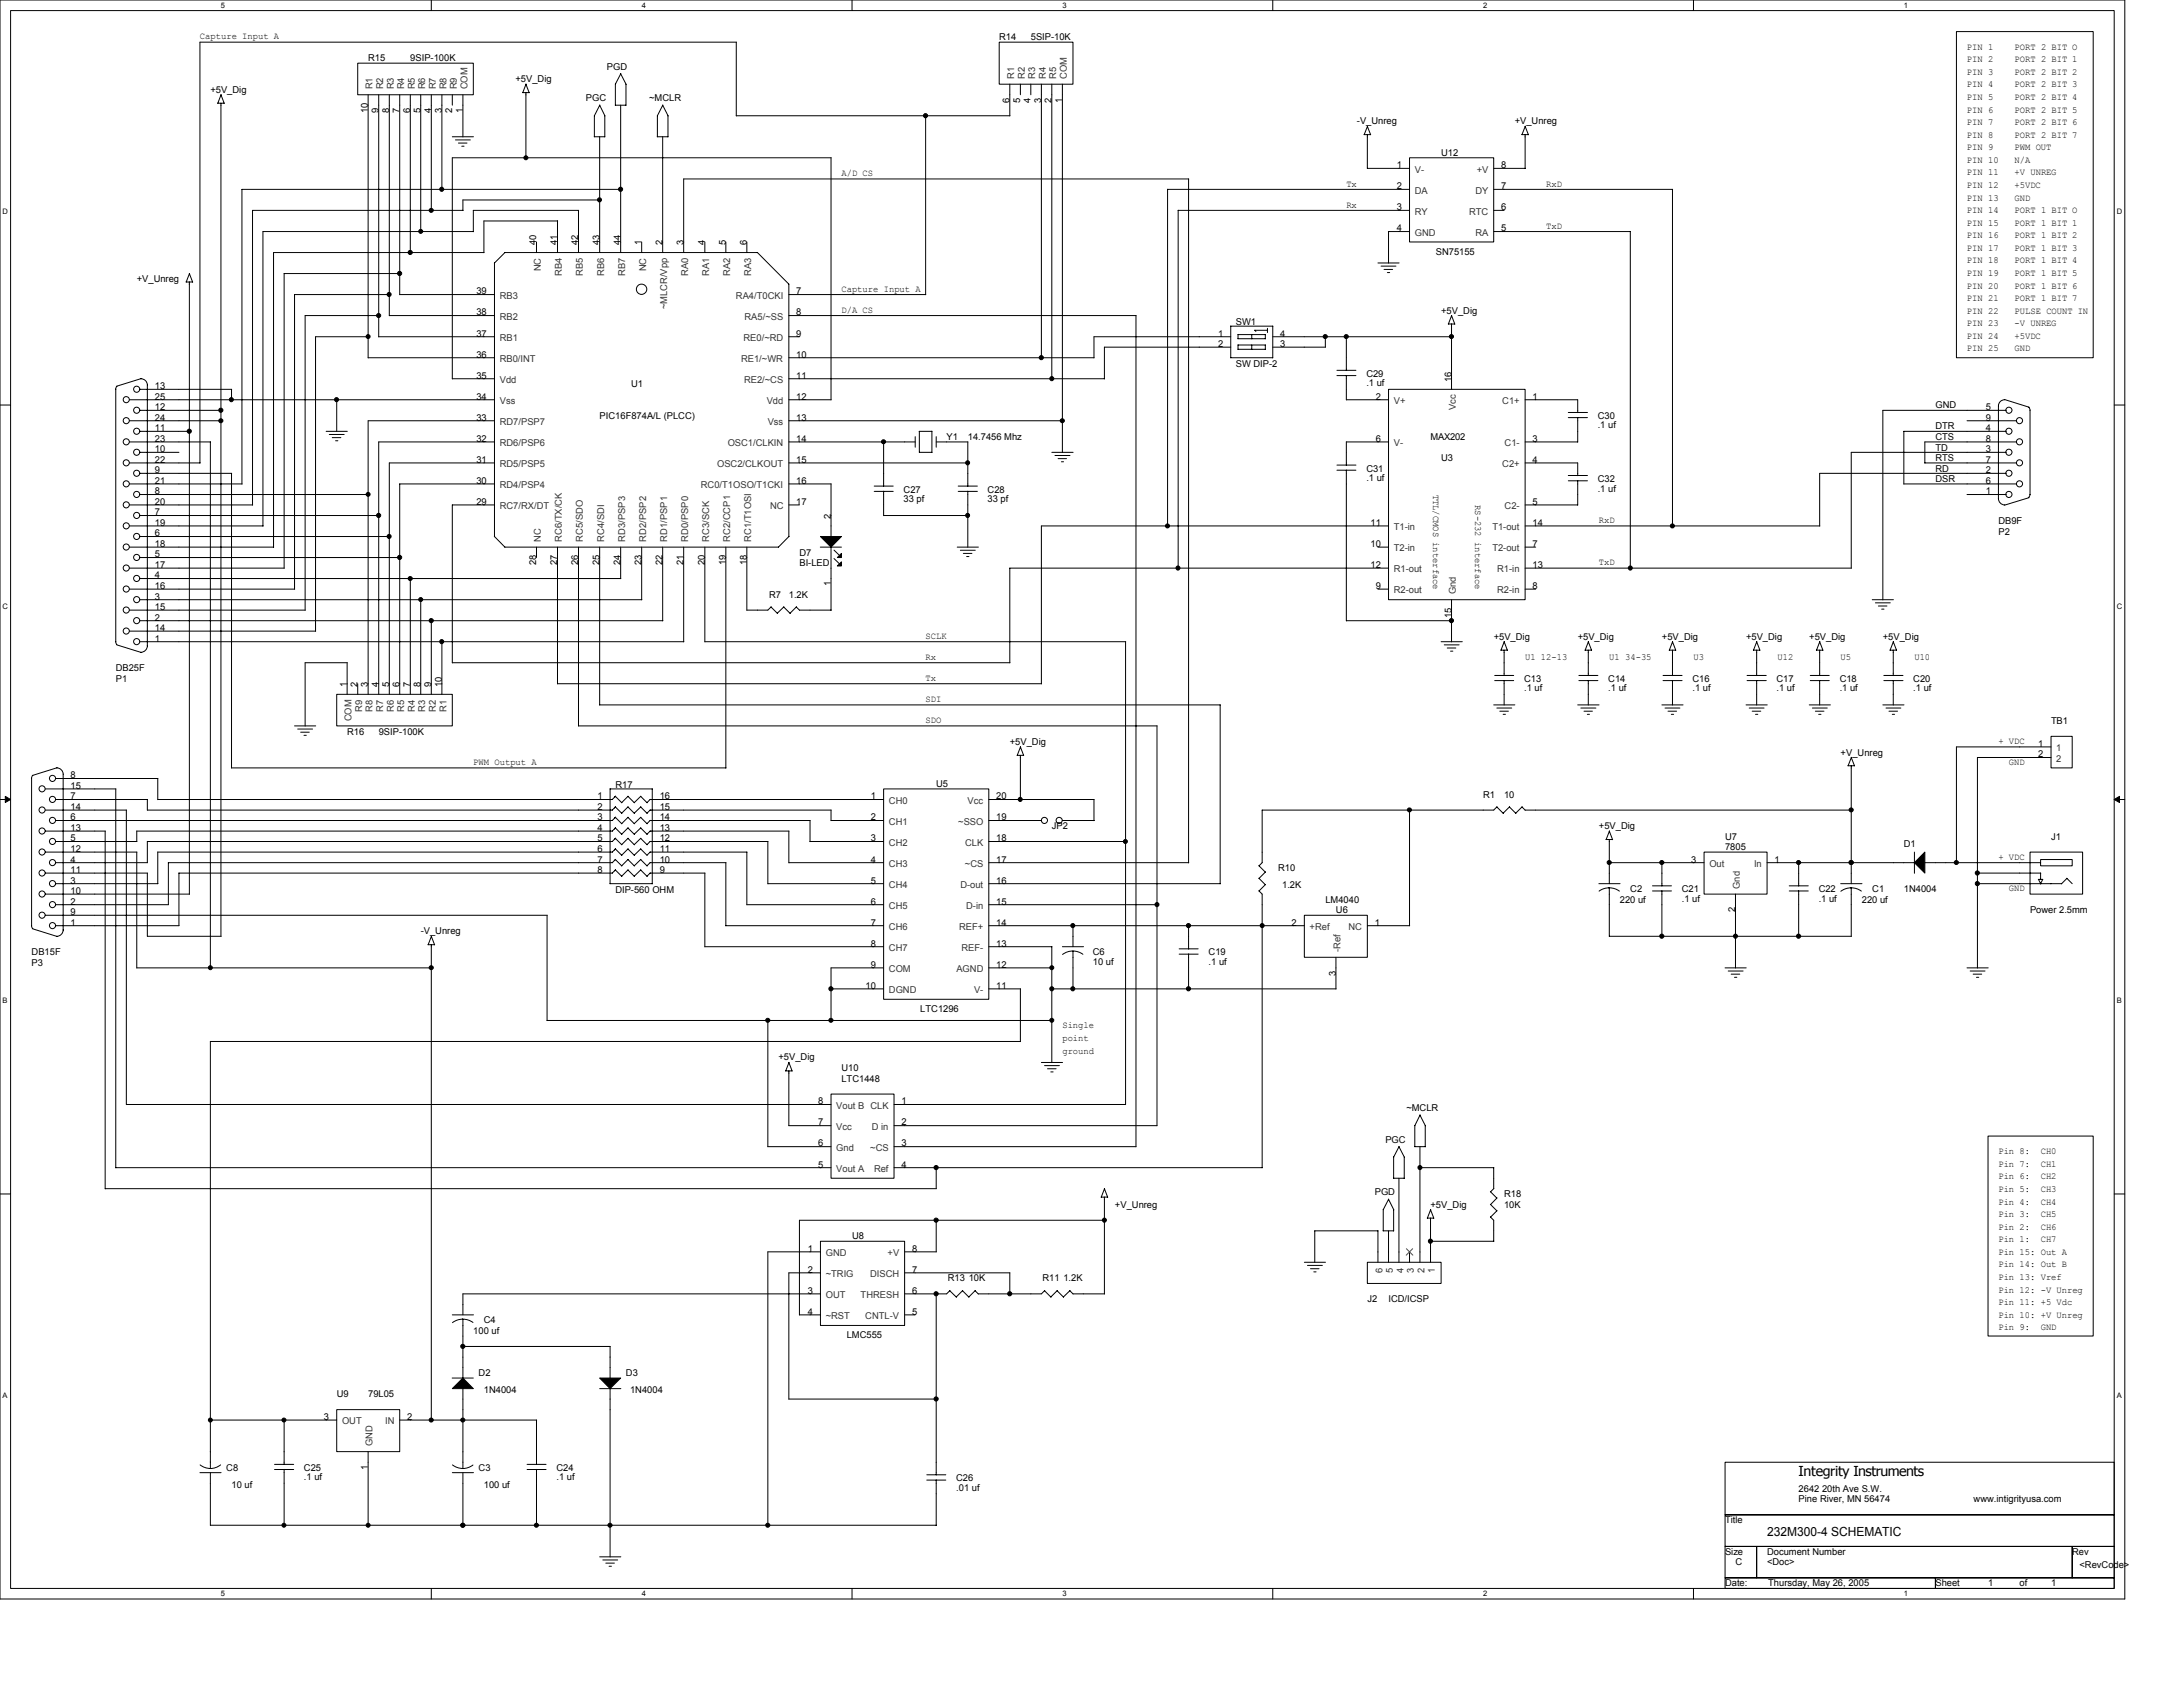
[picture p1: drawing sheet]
<svg xmlns="http://www.w3.org/2000/svg" width="279mm" height="216mm" viewBox="0 0 279 216" stroke-linecap="round" stroke-linejoin="round" font-family="sans-serif">
<defs><g id="words">
<text font-size="1.8" x="230.2" y="188.9">Integrity Instruments</text>
<text font-size="1.6" x="226.2" y="196.6">232M300-4 SCHEMATIC</text>
<g font-size="1.2">
<text x="25.6" y="5">Capture Input A</text>
<text x="127.9" y="5.1">R14</text>
<text x="131.9" y="5.1">5SIP-10K</text>
<text x="26.9" y="11.9">+5V_Dig</text>
<text x="47.1" y="7.8">R15</text>
<text x="52.5" y="7.8">9SIP-100K</text>
<text x="66" y="10.5">+5V_Dig</text>
<text x="77.7" y="8.9">PGD</text>
<text x="251.8" y="6.4">PIN 1</text>
<text x="251.8" y="8">PIN 2</text>
<text x="251.8" y="9.6">PIN 3</text>
<text x="251.8" y="11.2">PIN 4</text>
<text x="257.8" y="6.4">PORT 2 BIT O</text>
<text x="257.8" y="8">PORT 2 BIT 1</text>
<text x="257.8" y="9.6">PORT 2 BIT 2</text>
<text x="257.8" y="11.2">PORT 2 BIT 3</text>
<text x="47.1" y="14.5" transform="rotate(-90 47.1 14.5)">10</text>
<text x="48.5" y="14.5" transform="rotate(-90 48.5 14.5)">9</text>
<text x="49.8" y="14.5" transform="rotate(-90 49.8 14.5)">8</text>
<text x="51.1" y="14.5" transform="rotate(-90 51.1 14.5)">7</text>
<text x="52.5" y="14.5" transform="rotate(-90 52.5 14.5)">6</text>
<text x="53.8" y="14.5" transform="rotate(-90 53.8 14.5)">5</text>
<text x="55.2" y="14.5" transform="rotate(-90 55.2 14.5)">4</text>
<text x="56.5" y="14.5" transform="rotate(-90 56.5 14.5)">3</text>
<text x="57.9" y="14.5" transform="rotate(-90 57.9 14.5)">2</text>
<text x="59.2" y="14.5" transform="rotate(-90 59.2 14.5)">1</text>
<text x="75" y="13">PGC</text>
<text x="83.1" y="13">~MCLR</text>
<text x="129.2" y="13.1" transform="rotate(-90 129.2 13.1)">6</text>
<text x="130.6" y="13.1" transform="rotate(-90 130.6 13.1)">5</text>
<text x="131.9" y="13.1" transform="rotate(-90 131.9 13.1)">4</text>
<text x="133.3" y="13.1" transform="rotate(-90 133.3 13.1)">3</text>
<text x="134.6" y="13.1" transform="rotate(-90 134.6 13.1)">2</text>
<text x="136" y="13.1" transform="rotate(-90 136 13.1)">1</text>
<text x="173.7" y="15.9">-V_Unreg</text>
<text x="193.9" y="15.9">+V_Unreg</text>
<text x="251.8" y="12.8">PIN 5</text>
<text x="251.8" y="14.4">PIN 6</text>
<text x="251.8" y="16">PIN 7</text>
<text x="251.8" y="17.6">PIN 8</text>
<text x="257.8" y="12.8">PORT 2 BIT 4</text>
<text x="257.8" y="14.4">PORT 2 BIT 5</text>
<text x="257.8" y="16">PORT 2 BIT 6</text>
<text x="257.8" y="17.6">PORT 2 BIT 7</text>
<text x="107.7" y="22.5">A/D CS</text>
<text x="172.3" y="23.9">Tx</text>
<text x="178.8" y="21.5">1</text>
<text x="184.4" y="20">U12</text>
<text x="192.1" y="21.5">8</text>
<text x="197.9" y="23.9">RxD</text>
<text x="251.8" y="19.2">PIN 9</text>
<text x="251.8" y="20.8">PIN 10</text>
<text x="251.8" y="22.5">PIN 11</text>
<text x="257.8" y="19.2">PWM OUT</text>
<text x="257.8" y="20.8">N/A</text>
<text x="257.8" y="22.5">+V UNREG</text>
<text x="172.3" y="26.6">Rx</text>
<text x="178.8" y="24.2">2</text>
<text x="178.8" y="26.9">3</text>
<text x="178.8" y="29.6">4</text>
<text x="192.1" y="29.6">5</text>
<text x="192.1" y="26.9">6</text>
<text x="192.1" y="24.2">7</text>
<text x="197.9" y="29.3">TxD</text>
<text x="251.8" y="24.1">PIN 12</text>
<text x="251.8" y="25.7">PIN 13</text>
<text x="251.8" y="27.3">PIN 14</text>
<text x="251.8" y="28.9">PIN 15</text>
<text x="257.8" y="24.1">+5VDC</text>
<text x="257.8" y="25.7">GND</text>
<text x="257.8" y="27.3">PORT 1 BIT O</text>
<text x="257.8" y="28.9">PORT 1 BIT 1</text>
<text x="68.6" y="31.4" transform="rotate(-90 68.6 31.4)">40</text>
<text x="71.3" y="31.4" transform="rotate(-90 71.3 31.4)">41</text>
<text x="74" y="31.4" transform="rotate(-90 74 31.4)">42</text>
<text x="76.7" y="31.4" transform="rotate(-90 76.7 31.4)">43</text>
<text x="79.4" y="31.4" transform="rotate(-90 79.4 31.4)">44</text>
<text x="82.1" y="31.4" transform="rotate(-90 82.1 31.4)">1</text>
<text x="84.8" y="31.4" transform="rotate(-90 84.8 31.4)">2</text>
<text x="87.5" y="31.4" transform="rotate(-90 87.5 31.4)">3</text>
<text x="90.2" y="31.4" transform="rotate(-90 90.2 31.4)">4</text>
<text x="92.9" y="31.4" transform="rotate(-90 92.9 31.4)">5</text>
<text x="95.6" y="31.4" transform="rotate(-90 95.6 31.4)">6</text>
<text x="183.8" y="32.6">SN75155</text>
<text x="251.8" y="30.5">PIN 16</text>
<text x="251.8" y="32.1">PIN 17</text>
<text x="251.8" y="33.7">PIN 18</text>
<text x="251.8" y="35.3">PIN 19</text>
<text x="257.8" y="30.5">PORT 1 BIT 2</text>
<text x="257.8" y="32.1">PORT 1 BIT 3</text>
<text x="257.8" y="33.7">PORT 1 BIT 4</text>
<text x="257.8" y="35.3">PORT 1 BIT 5</text>
<text x="17.5" y="36.1">+V_Unreg</text>
<text x="61" y="40.4">38</text>
<text x="61" y="37.7">39</text>
<text x="101.9" y="37.7">7</text>
<text x="101.9" y="40.4">8</text>
<text x="107.7" y="37.3">Capture Input A</text>
<text x="107.7" y="40">D/A CS</text>
<text x="158.2" y="41.6">SW1</text>
<text x="184.4" y="40.2">+5V_Dig</text>
<text x="251.8" y="36.9">PIN 20</text>
<text x="251.8" y="38.5">PIN 21</text>
<text x="251.8" y="40.2">PIN 22</text>
<text x="251.8" y="41.8">PIN 23</text>
<text x="257.8" y="36.9">PORT 1 BIT 6</text>
<text x="257.8" y="38.5">PORT 1 BIT 7</text>
<text x="257.8" y="40.2">PULSE COUNT IN</text>
<text x="257.8" y="41.8">-V UNREG</text>
<text x="61" y="45.8">36</text>
<text x="61" y="43.1">37</text>
<text x="101.9" y="43.1">9</text>
<text x="101.9" y="45.8">10</text>
<text x="155.9" y="43.1">1</text>
<text x="155.9" y="44.4">2</text>
<text x="158.2" y="47">SW DIP-2</text>
<text x="163.9" y="43.1">4</text>
<text x="163.9" y="44.4">3</text>
<text x="251.8" y="43.4">PIN 24</text>
<text x="251.8" y="45">PIN 25</text>
<text x="257.8" y="43.4">+5VDC</text>
<text x="257.8" y="45">GND</text>
<text x="19.8" y="49.8">13</text>
<text x="19.8" y="51.1">25</text>
<text x="19.8" y="52.5">12</text>
<text x="19.8" y="53.8">24</text>
<text x="61" y="53.8">33</text>
<text x="61" y="51.1">34</text>
<text x="61" y="48.5">35</text>
<text x="76.8" y="53.6">PIC16F874A/L (PLCC)</text>
<text x="80.8" y="49.6">U1</text>
<text x="101.9" y="48.5">11</text>
<text x="101.9" y="51.1">12</text>
<text x="101.9" y="53.8">13</text>
<text x="174.9" y="48.2">C29</text>
<text x="174.9" y="49.4">.1 uf</text>
<text x="176.1" y="51.1">2</text>
<text x="185.8" y="48.9" transform="rotate(-90 185.8 48.9)">16</text>
<text x="196.2" y="51.1">1</text>
<text x="204.5" y="53.6">C30</text>
<text x="247.7" y="52.3">GND</text>
<text x="254.1" y="52.5">5</text>
<text x="254.1" y="53.8">9</text>
<text x="19.8" y="55.2">11</text>
<text x="19.8" y="56.5">23</text>
<text x="19.8" y="57.9">10</text>
<text x="19.8" y="59.2">22</text>
<text x="61" y="59.2">31</text>
<text x="61" y="56.5">32</text>
<text x="101.9" y="56.5">14</text>
<text x="101.9" y="59.2">15</text>
<text x="121.2" y="56.3">Y1</text>
<text x="123.9" y="56.3">14.7456 Mhz</text>
<text x="176.1" y="56.5">6</text>
<text x="183.1" y="56.3">MAX202</text>
<text x="184.4" y="59">U3</text>
<text x="196.2" y="56.5">3</text>
<text x="196.2" y="59.2">4</text>
<text x="204.5" y="54.8">.1 uf</text>
<text x="247.7" y="54.9">DTR</text>
<text x="247.7" y="56.3">CTS</text>
<text x="247.7" y="57.7">TD</text>
<text x="247.7" y="59">RTS</text>
<text x="254.1" y="55.2">4</text>
<text x="254.1" y="56.5">8</text>
<text x="254.1" y="57.9">3</text>
<text x="254.1" y="59.2">7</text>
<text x="19.8" y="60.6">9</text>
<text x="19.8" y="61.9">21</text>
<text x="19.8" y="63.3">8</text>
<text x="19.8" y="64.6">20</text>
<text x="19.8" y="66">7</text>
<text x="61" y="64.6">29</text>
<text x="61" y="61.9">30</text>
<text x="101.9" y="61.9">16</text>
<text x="101.9" y="64.6">17</text>
<text x="115.7" y="63">C27</text>
<text x="115.7" y="64.2">33 pf</text>
<text x="126.4" y="63">C28</text>
<text x="126.4" y="64.2">33 pf</text>
<text x="174.9" y="60.3">C31</text>
<text x="174.9" y="61.6">.1 uf</text>
<text x="183.4" y="63.3" transform="rotate(90 183.4 63.3)">TTL/CMOS interface</text>
<text x="188.8" y="64.6" transform="rotate(90 188.8 64.6)">RS-232 interface</text>
<text x="196.2" y="64.6">5</text>
<text x="204.5" y="61.7">C32</text>
<text x="204.5" y="62.9">.1 uf</text>
<text x="247.7" y="60.3">RD</text>
<text x="247.7" y="61.7">DSR</text>
<text x="254.1" y="60.6">2</text>
<text x="254.1" y="61.9">6</text>
<text x="254.1" y="63.3">1</text>
<text x="19.8" y="67.3">19</text>
<text x="19.8" y="68.6">6</text>
<text x="19.8" y="70">18</text>
<text x="19.8" y="71.3">5</text>
<text x="102.3" y="71.1">D7</text>
<text x="106.3" y="66.4" transform="rotate(-90 106.3 66.4)">2</text>
<text x="175.4" y="67.3">11</text>
<text x="175.4" y="70">10</text>
<text x="196.2" y="67.3">14</text>
<text x="196.2" y="70">7</text>
<text x="204.6" y="67">RxD</text>
<text x="255.8" y="68.4">P2</text>
<text x="255.8" y="67.1">DB9F</text>
<text x="19.8" y="72.7">17</text>
<text x="19.8" y="74">4</text>
<text x="19.8" y="75.4">16</text>
<text x="19.8" y="76.7">3</text>
<text x="68.6" y="72.4" transform="rotate(-90 68.6 72.4)">28</text>
<text x="71.3" y="72.4" transform="rotate(-90 71.3 72.4)">27</text>
<text x="74" y="72.4" transform="rotate(-90 74 72.4)">26</text>
<text x="76.7" y="72.4" transform="rotate(-90 76.7 72.4)">25</text>
<text x="79.4" y="72.4" transform="rotate(-90 79.4 72.4)">24</text>
<text x="82.1" y="72.4" transform="rotate(-90 82.1 72.4)">23</text>
<text x="84.8" y="72.4" transform="rotate(-90 84.8 72.4)">22</text>
<text x="87.5" y="72.4" transform="rotate(-90 87.5 72.4)">21</text>
<text x="90.2" y="72.4" transform="rotate(-90 90.2 72.4)">20</text>
<text x="92.9" y="72.4" transform="rotate(-90 92.9 72.4)">19</text>
<text x="95.6" y="72.4" transform="rotate(-90 95.6 72.4)">18</text>
<text x="98.4" y="76.5">R7</text>
<text x="101" y="76.5">1.2K</text>
<text x="102.3" y="72.5">BI-LED</text>
<text x="106.3" y="75.1" transform="rotate(-90 106.3 75.1)">1</text>
<text x="175.4" y="72.7">12</text>
<text x="176.1" y="75.4">9</text>
<text x="196.2" y="72.7">13</text>
<text x="196.2" y="75.4">8</text>
<text x="204.6" y="72.3">TxD</text>
<text x="19.8" y="78.1">15</text>
<text x="19.8" y="79.4">2</text>
<text x="19.8" y="80.8">14</text>
<text x="19.8" y="82.1">1</text>
<text x="118.5" y="81.7">SCLK</text>
<text x="185.8" y="79.1" transform="rotate(-90 185.8 79.1)">15</text>
<text x="191.2" y="81.9">+5V_Dig</text>
<text x="201.9" y="81.9">+5V_Dig</text>
<text x="212.7" y="81.9">+5V_Dig</text>
<text x="223.5" y="81.9">+5V_Dig</text>
<text x="231.6" y="81.9">+5V_Dig</text>
<text x="241" y="81.9">+5V_Dig</text>
<text x="14.8" y="87.3">P1</text>
<text x="14.8" y="85.9">DB25F</text>
<text x="44.4" y="87.9" transform="rotate(-90 44.4 87.9)">1</text>
<text x="45.8" y="87.9" transform="rotate(-90 45.8 87.9)">2</text>
<text x="47.1" y="87.9" transform="rotate(-90 47.1 87.9)">3</text>
<text x="48.5" y="87.9" transform="rotate(-90 48.5 87.9)">4</text>
<text x="49.8" y="87.9" transform="rotate(-90 49.8 87.9)">5</text>
<text x="51.1" y="87.9" transform="rotate(-90 51.1 87.9)">6</text>
<text x="52.5" y="87.9" transform="rotate(-90 52.5 87.9)">7</text>
<text x="53.8" y="87.9" transform="rotate(-90 53.8 87.9)">8</text>
<text x="55.2" y="87.9" transform="rotate(-90 55.2 87.9)">9</text>
<text x="56.5" y="87.9" transform="rotate(-90 56.5 87.9)">10</text>
<text x="118.5" y="89.8">SDI</text>
<text x="118.5" y="87.1">Tx</text>
<text x="118.5" y="84.5">Rx</text>
<text x="195.1" y="87.3">C13</text>
<text x="195.1" y="88.5">.1 uf</text>
<text x="195.2" y="84.5">U1 12-13</text>
<text x="205.8" y="87.3">C14</text>
<text x="205.8" y="88.5">.1 uf</text>
<text x="206" y="84.5">U1 34-35</text>
<text x="216.6" y="87.3">C16</text>
<text x="216.6" y="88.5">.1 uf</text>
<text x="216.7" y="84.5">U3</text>
<text x="227.4" y="87.3">C17</text>
<text x="227.4" y="88.5">.1 uf</text>
<text x="227.5" y="84.5">U12</text>
<text x="235.5" y="87.3">C18</text>
<text x="235.5" y="88.5">.1 uf</text>
<text x="235.6" y="84.5">U5</text>
<text x="244.9" y="87.3">C20</text>
<text x="244.9" y="88.5">.1 uf</text>
<text x="245" y="84.5">U10</text>
<text x="44.4" y="94">R16</text>
<text x="48.5" y="94">9SIP-100K</text>
<text x="118.5" y="92.5">SDO</text>
<text x="129.2" y="95.3">+5V_Dig</text>
<text x="255.8" y="95.2">+ VDC</text>
<text x="260.9" y="95.6">1</text>
<text x="262.5" y="92.6">TB1</text>
<text x="9" y="99.6">8</text>
<text x="9" y="100.9">15</text>
<text x="60.6" y="97.9">PWM Output A</text>
<text x="78.8" y="100.9">R17</text>
<text x="119.8" y="100.7">U5</text>
<text x="235.6" y="96.7">+V_Unreg</text>
<text x="257.1" y="97.9">GND</text>
<text x="260.9" y="96.9">2</text>
<text x="9" y="102.3">7</text>
<text x="9" y="103.7">14</text>
<text x="9" y="105">6</text>
<text x="9" y="106.3">13</text>
<text x="9" y="107.7">5</text>
<text x="76.5" y="102.3">1</text>
<text x="76.5" y="103.7">2</text>
<text x="76.5" y="105">3</text>
<text x="76.5" y="106.3">4</text>
<text x="76.5" y="107.7">5</text>
<text x="84.4" y="102.3">16</text>
<text x="84.4" y="103.7">15</text>
<text x="84.4" y="105">14</text>
<text x="84.4" y="106.3">13</text>
<text x="84.4" y="107.7">12</text>
<text x="111.5" y="102.3">1</text>
<text x="111.5" y="105">2</text>
<text x="111.5" y="107.7">3</text>
<text x="127.5" y="107.7">18</text>
<text x="127.5" y="105">19</text>
<text x="127.5" y="102.3">20</text>
<text x="134.6" y="106.1">JP2</text>
<text x="189.8" y="102.1">R1</text>
<text x="192.5" y="102.1">10</text>
<text x="204.6" y="106.1">+5V_Dig</text>
<text x="220.8" y="107.5">U7</text>
<text x="262.5" y="107.5">J1</text>
<text x="9" y="109">12</text>
<text x="9" y="110.4">4</text>
<text x="9" y="111.7">11</text>
<text x="9" y="113.1">3</text>
<text x="76.5" y="109">6</text>
<text x="76.5" y="110.4">7</text>
<text x="76.5" y="111.7">8</text>
<text x="84.4" y="109">11</text>
<text x="84.4" y="110.4">10</text>
<text x="84.4" y="111.7">9</text>
<text x="111.5" y="110.4">4</text>
<text x="111.5" y="113.1">5</text>
<text x="127.5" y="113.1">16</text>
<text x="127.5" y="110.4">17</text>
<text x="163.6" y="111.5">R10</text>
<text x="164.1" y="113.6">1.2K</text>
<text x="216.5" y="110.4">3</text>
<text x="220.8" y="108.8">7805</text>
<text x="227.1" y="110.4">1</text>
<text x="243.7" y="108.4">D1</text>
<text x="255.8" y="110">+ VDC</text>
<text x="9" y="114.4">10</text>
<text x="9" y="115.8">2</text>
<text x="9" y="117.1">9</text>
<text x="9" y="118.4">1</text>
<text x="53.8" y="119.6">-V_Unreg</text>
<text x="78.8" y="114.3">DIP-560 OHM</text>
<text x="111.5" y="115.8">6</text>
<text x="111.5" y="118.4">7</text>
<text x="127.5" y="115.8">15</text>
<text x="127.5" y="118.4">14</text>
<text x="165.3" y="118.4">2</text>
<text x="169.6" y="115.5">LM4040</text>
<text x="171" y="116.9">U6</text>
<text x="176" y="118.4">1</text>
<text x="207.3" y="115.5">220 uf</text>
<text x="208.7" y="114.2">C2</text>
<text x="215.3" y="114.2">C21</text>
<text x="215.3" y="115.4">.1 uf</text>
<text x="222.1" y="116.8" transform="rotate(-90 222.1 116.8)">2</text>
<text x="232.8" y="114.2">C22</text>
<text x="232.8" y="115.4">.1 uf</text>
<text x="238.3" y="115.5">220 uf</text>
<text x="239.6" y="114.2">C1</text>
<text x="243.7" y="114.2">1N4004</text>
<text x="257.1" y="114.1">GND</text>
<text x="259.8" y="116.9">Power 2.5mm</text>
<text x="4" y="123.6">P3</text>
<text x="4" y="122.3">DB15F</text>
<text x="111.5" y="121.1">8</text>
<text x="111.5" y="123.8">9</text>
<text x="127.5" y="123.8">12</text>
<text x="127.5" y="121.1">13</text>
<text x="139.9" y="122.3">C6</text>
<text x="139.9" y="123.5">10 uf</text>
<text x="154.7" y="122.3">C19</text>
<text x="154.7" y="123.5">.1 uf</text>
<text x="171" y="124.9" transform="rotate(-90 171 124.9)">3</text>
<text x="110.8" y="126.5">10</text>
<text x="117.8" y="129.5">LTC1296</text>
<text x="127.5" y="126.5">11</text>
<text x="136" y="131.6">Single</text>
<text x="99.6" y="135.7">+5V_Dig</text>
<text x="107.7" y="137.1">U10</text>
<text x="136" y="133.2">point</text>
<text x="136" y="134.8">ground</text>
<text x="104.7" y="141.3">8</text>
<text x="107.7" y="138.4">LTC1448</text>
<text x="115.4" y="141.3">1</text>
<text x="180" y="142.2">~MCLR</text>
<text x="104.7" y="144">7</text>
<text x="104.7" y="146.7">6</text>
<text x="104.7" y="149.4">5</text>
<text x="115.4" y="144">2</text>
<text x="115.4" y="146.7">3</text>
<text x="115.4" y="149.4">4</text>
<text x="177.3" y="146.2">PGC</text>
<text x="255.8" y="147.7">Pin 8:</text>
<text x="255.8" y="149.3">Pin 7:</text>
<text x="261.2" y="147.7">CH0</text>
<text x="261.2" y="149.3">CH1</text>
<text x="142.7" y="154.6">+V_Unreg</text>
<text x="176" y="153">PGD</text>
<text x="183.1" y="154.6">+5V_Dig</text>
<text x="192.5" y="153.2">R18</text>
<text x="192.5" y="154.6">10K</text>
<text x="255.8" y="150.9">Pin 6:</text>
<text x="255.8" y="152.5">Pin 5:</text>
<text x="255.8" y="154.2">Pin 4:</text>
<text x="255.8" y="155.8">Pin 3:</text>
<text x="261.2" y="150.9">CH2</text>
<text x="261.2" y="152.5">CH3</text>
<text x="261.2" y="154.2">CH4</text>
<text x="261.2" y="155.8">CH5</text>
<text x="103.4" y="160.2">1</text>
<text x="109.1" y="158.6">U8</text>
<text x="116.7" y="160.2">8</text>
<text x="255.8" y="157.4">Pin 2:</text>
<text x="255.8" y="159">Pin 1:</text>
<text x="255.8" y="160.6">Pin 15: Out A</text>
<text x="261.2" y="157.4">CH6</text>
<text x="261.2" y="159">CH7</text>
<text x="103.4" y="162.9">2</text>
<text x="103.4" y="165.6">3</text>
<text x="116.7" y="165.6">6</text>
<text x="116.7" y="162.9">7</text>
<text x="121.3" y="164">R13 10K</text>
<text x="133.4" y="164">R11 1.2K</text>
<text x="175" y="166.7">J2</text>
<text x="177.7" y="166.7">ICD/ICSP</text>
<text x="255.8" y="162.2">Pin 14: Out B</text>
<text x="255.8" y="163.8">Pin 13: Vref</text>
<text x="255.8" y="165.4">Pin 12: -V Unreg</text>
<text x="255.8" y="167">Pin 11: +5 Vdc</text>
<text x="60.6" y="170.7">100 uf</text>
<text x="61.9" y="169.4">C4</text>
<text x="103.4" y="168.3">4</text>
<text x="108.4" y="171.3">LMC555</text>
<text x="116.7" y="168.3">5</text>
<text x="255.8" y="168.6">Pin 10: +V Unreg</text>
<text x="255.8" y="170.2">Pin 9:</text>
<text x="261.2" y="170.2">GND</text>
<text x="43.1" y="178.8">U9</text>
<text x="47.1" y="178.8">79L05</text>
<text x="61.3" y="176.1">D2</text>
<text x="61.9" y="178.3">1N4004</text>
<text x="80.1" y="176.1">D3</text>
<text x="80.6" y="178.3">1N4004</text>
<text x="41.5" y="181.7">3</text>
<text x="52.1" y="181.7">2</text>
<text x="29" y="188.2">C8</text>
<text x="29.6" y="190.4">10 uf</text>
<text x="38.9" y="188.2">C25</text>
<text x="38.9" y="189.4">.1 uf</text>
<text x="47.1" y="188.1" transform="rotate(-90 47.1 188.1)">1</text>
<text x="61.3" y="188.2">C3</text>
<text x="61.9" y="190.4">100 uf</text>
<text x="71.2" y="188.2">C24</text>
<text x="71.2" y="189.4">.1 uf</text>
<text x="122.4" y="189.6">C26</text>
<text x="122.4" y="190.8">.01 uf</text>
<text x="230.2" y="190.9">2642 20th Ave S.W.</text>
<text x="220.8" y="195">Title</text>
<text x="230.2" y="192.3">Pine River, MN 56474</text>
<text x="252.6" y="192.3">www.intigrityusa.com</text>
<text x="220.8" y="199">Size</text>
<text x="220.8" y="203">Date:</text>
<text x="222.1" y="200.3">C</text>
<text x="226.2" y="199">Document Number</text>
<text x="226.2" y="200.3">&lt;Doc&gt;</text>
<text x="226.3" y="203">Thursday, May 26, 2005</text>
<text x="247.7" y="203">Sheet</text>
<text x="254.4" y="203">1</text>
<text x="258.5" y="203">of</text>
<text x="262.5" y="203">1</text>
<text x="265.2" y="199">Rev</text>
<text x="266.1" y="200.6">&lt;RevCode&gt;</text>
</g>
<g font-size="1.2" fill="#333">
<text x="47.7" y="11.5" transform="rotate(-90 47.7 11.5)">R1</text>
<text x="49" y="11.5" transform="rotate(-90 49 11.5)">R2</text>
<text x="50.4" y="11.5" transform="rotate(-90 50.4 11.5)">R3</text>
<text x="51.7" y="11.5" transform="rotate(-90 51.7 11.5)">R4</text>
<text x="53.1" y="11.5" transform="rotate(-90 53.1 11.5)">R5</text>
<text x="54.4" y="11.5" transform="rotate(-90 54.4 11.5)">R6</text>
<text x="55.8" y="11.5" transform="rotate(-90 55.8 11.5)">R7</text>
<text x="57.1" y="11.5" transform="rotate(-90 57.1 11.5)">R8</text>
<text x="58.5" y="11.5" transform="rotate(-90 58.5 11.5)">R9</text>
<text x="59.8" y="11.5" transform="rotate(-90 59.8 11.5)">COM</text>
<text x="129.8" y="10.1" transform="rotate(-90 129.8 10.1)">R1</text>
<text x="131.2" y="10.1" transform="rotate(-90 131.2 10.1)">R2</text>
<text x="132.5" y="10.1" transform="rotate(-90 132.5 10.1)">R3</text>
<text x="133.9" y="10.1" transform="rotate(-90 133.9 10.1)">R4</text>
<text x="135.2" y="10.1" transform="rotate(-90 135.2 10.1)">R5</text>
<text x="136.5" y="10.1" transform="rotate(-90 136.5 10.1)">COM</text>
<text x="181.1" y="22.1">V-</text>
<text x="189" y="22.1">+V</text>
<text x="181.1" y="24.8">DA</text>
<text x="181.1" y="27.5">RY</text>
<text x="188" y="27.5">RTC</text>
<text x="188.8" y="24.8">DY</text>
<text x="69.2" y="34.7" transform="rotate(-90 69.2 34.7)">NC</text>
<text x="71.9" y="35.3" transform="rotate(-90 71.9 35.3)">RB4</text>
<text x="74.6" y="35.3" transform="rotate(-90 74.6 35.3)">RB5</text>
<text x="77.3" y="35.3" transform="rotate(-90 77.3 35.3)">RB6</text>
<text x="80" y="35.3" transform="rotate(-90 80 35.3)">RB7</text>
<text x="82.7" y="34.7" transform="rotate(-90 82.7 34.7)">NC</text>
<text x="88.1" y="35.3" transform="rotate(-90 88.1 35.3)">RA0</text>
<text x="90.8" y="35.3" transform="rotate(-90 90.8 35.3)">RA1</text>
<text x="93.5" y="35.3" transform="rotate(-90 93.5 35.3)">RA2</text>
<text x="96.2" y="35.3" transform="rotate(-90 96.2 35.3)">RA3</text>
<text x="181.1" y="30.2">GND</text>
<text x="188.8" y="30.2">RA</text>
<text x="64" y="40.9">RB2</text>
<text x="64" y="38.2">RB3</text>
<text x="85.4" y="39.6" transform="rotate(-90 85.4 39.6)">~MLCR/Vpp</text>
<text x="94.2" y="38.2">RA4/T0CKI</text>
<text x="95.3" y="40.9">RA5/~SS</text>
<text x="64" y="46.3">RB0/INT</text>
<text x="64" y="43.6">RB1</text>
<text x="94.8" y="46.3">RE1/~WR</text>
<text x="95.2" y="43.6">RE0/~RD</text>
<text x="64" y="51.7">Vss</text>
<text x="64" y="49">Vdd</text>
<text x="95.2" y="49">RE2/~CS</text>
<text x="98.1" y="51.7">Vdd</text>
<text x="178.4" y="51.7">V+</text>
<text x="186.4" y="52.5" transform="rotate(-90 186.4 52.5)">Vcc</text>
<text x="192.3" y="51.7">C1+</text>
<text x="64" y="59.8">RD5/PSP5</text>
<text x="64" y="57.1">RD6/PSP6</text>
<text x="64" y="54.4">RD7/PSP7</text>
<text x="91.8" y="59.8">OSC2/CLKOUT</text>
<text x="93.1" y="57.1">OSC1/CLKIN</text>
<text x="98.3" y="54.4">Vss</text>
<text x="178.4" y="57.1">V-</text>
<text x="192.3" y="59.8">C2+</text>
<text x="192.6" y="57.1">C1-</text>
<text x="64" y="65.2">RC7/RX/DT</text>
<text x="64" y="62.5">RD4/PSP4</text>
<text x="89.7" y="62.5">RC0/T1OSO/T1CKI</text>
<text x="98.6" y="65.2">NC</text>
<text x="192.6" y="65.2">C2-</text>
<text x="69.2" y="69.3" transform="rotate(-90 69.2 69.3)">NC</text>
<text x="71.9" y="69.3" transform="rotate(-90 71.9 69.3)">RC6/TX/CK</text>
<text x="74.6" y="69.3" transform="rotate(-90 74.6 69.3)">RC5/SDO</text>
<text x="77.3" y="69.3" transform="rotate(-90 77.3 69.3)">RC4/SDI</text>
<text x="80" y="69.3" transform="rotate(-90 80 69.3)">RD3/PSP3</text>
<text x="82.7" y="69.3" transform="rotate(-90 82.7 69.3)">RD2/PSP2</text>
<text x="85.4" y="69.3" transform="rotate(-90 85.4 69.3)">RD1/PSP1</text>
<text x="88.1" y="69.3" transform="rotate(-90 88.1 69.3)">RD0/PSP0</text>
<text x="90.8" y="69.3" transform="rotate(-90 90.8 69.3)">RC3/SCK</text>
<text x="93.5" y="69.3" transform="rotate(-90 93.5 69.3)">RC2/CCP1</text>
<text x="96.2" y="69.3" transform="rotate(-90 96.2 69.3)">RC1/T1OSI</text>
<text x="178.4" y="67.9">T1-in</text>
<text x="178.4" y="70.6">T2-in</text>
<text x="191" y="67.9">T1-out</text>
<text x="191" y="70.6">T2-out</text>
<text x="178.4" y="73.3">R1-out</text>
<text x="178.4" y="75.9">R2-out</text>
<text x="186.4" y="76.1" transform="rotate(-90 186.4 76.1)">Gnd</text>
<text x="191.6" y="73.3">R1-in</text>
<text x="191.6" y="75.9">R2-in</text>
<text x="45" y="92.3" transform="rotate(-90 45 92.3)">COM</text>
<text x="46.4" y="91.1" transform="rotate(-90 46.4 91.1)">R9</text>
<text x="47.7" y="91.1" transform="rotate(-90 47.7 91.1)">R8</text>
<text x="49" y="91.1" transform="rotate(-90 49 91.1)">R7</text>
<text x="50.4" y="91.1" transform="rotate(-90 50.4 91.1)">R6</text>
<text x="51.7" y="91.1" transform="rotate(-90 51.7 91.1)">R5</text>
<text x="53.1" y="91.1" transform="rotate(-90 53.1 91.1)">R4</text>
<text x="54.4" y="91.1" transform="rotate(-90 54.4 91.1)">R3</text>
<text x="55.8" y="91.1" transform="rotate(-90 55.8 91.1)">R2</text>
<text x="57.1" y="91.1" transform="rotate(-90 57.1 91.1)">R1</text>
<text x="263.2" y="96.1">1</text>
<text x="263.2" y="97.5">2</text>
<text x="113.8" y="102.9">CH0</text>
<text x="113.8" y="105.6">CH1</text>
<text x="122.6" y="105.6">~SSO</text>
<text x="123.8" y="102.9">Vcc</text>
<text x="113.8" y="108.2">CH2</text>
<text x="113.8" y="111">CH3</text>
<text x="113.8" y="113.6">CH4</text>
<text x="122.9" y="113.6">D-out</text>
<text x="123.5" y="111">~CS</text>
<text x="123.5" y="108.2">CLK</text>
<text x="218.8" y="111">Out</text>
<text x="222.7" y="113.7" transform="rotate(-90 222.7 113.7)">Gnd</text>
<text x="224.5" y="111">In</text>
<text x="113.8" y="116.3">CH5</text>
<text x="113.8" y="119">CH6</text>
<text x="122.8" y="119">REF+</text>
<text x="123.7" y="116.3">D-in</text>
<text x="167.6" y="119">+Ref</text>
<text x="172.6" y="119">NC</text>
<text x="113.8" y="121.7">CH7</text>
<text x="113.8" y="124.4">COM</text>
<text x="122.4" y="124.4">AGND</text>
<text x="123.1" y="121.7">REF-</text>
<text x="171.6" y="121.8" transform="rotate(-90 171.6 121.8)">-Ref</text>
<text x="113.8" y="127.1">DGND</text>
<text x="124.7" y="127.1">V-</text>
<text x="107" y="141.9">Vout B CLK</text>
<text x="107" y="144.6">Vcc</text>
<text x="107" y="147.3">Gnd</text>
<text x="107" y="150">Vout A</text>
<text x="111.4" y="147.3">~CS</text>
<text x="111.6" y="144.6">D in</text>
<text x="111.9" y="150">Ref</text>
<text x="105.7" y="160.8">GND</text>
<text x="113.6" y="160.8">+V</text>
<text x="105.7" y="163.4">~TRIG</text>
<text x="105.7" y="166.1">OUT</text>
<text x="110.2" y="166.1">THRESH</text>
<text x="111.4" y="163.4">DISCH</text>
<text x="176.9" y="162.9" transform="rotate(-90 176.9 162.9)">6</text>
<text x="178.3" y="162.9" transform="rotate(-90 178.3 162.9)">5</text>
<text x="179.6" y="162.9" transform="rotate(-90 179.6 162.9)">4</text>
<text x="181" y="162.9" transform="rotate(-90 181 162.9)">3</text>
<text x="182.3" y="162.9" transform="rotate(-90 182.3 162.9)">2</text>
<text x="183.7" y="162.9" transform="rotate(-90 183.7 162.9)">1</text>
<text x="105.7" y="168.8">~RST</text>
<text x="110.7" y="168.8">CNTL-V</text>
<text x="43.8" y="182.3">OUT</text>
<text x="47.7" y="185.1" transform="rotate(-90 47.7 185.1)">GND</text>
<text x="49.3" y="182.3">IN</text>
</g>
<g font-size="1">
<text x="28.3" y="1">5</text>
<text x="82.1" y="1">4</text>
<text x="136" y="1">3</text>
<text x="189.8" y="1">2</text>
<text x="243.7" y="1">1</text>
<text x=".3" y="27.4">D</text>
<text x="270.9" y="27.4">D</text>
<text x=".3" y="77.9">C</text>
<text x="270.9" y="77.9">C</text>
<text x=".3" y="128.4">B</text>
<text x="270.9" y="128.4">B</text>
<text x=".3" y="178.9">A</text>
<text x="270.9" y="178.9">A</text>
<text x="28.3" y="204.3">5</text>
<text x="82.1" y="204.3">4</text>
<text x="136" y="204.3">3</text>
<text x="189.8" y="204.3">2</text>
<text x="243.7" y="204.3">1</text>
</g>
</g></defs>
<path d="M0 0h271.9v204.6h-271.9zM1.4 1.4h269.2v201.9h-269.2z" fill="none" stroke="#000" stroke-width=".13"/>
<g fill="#fff">
<path d="M28.3 .1h.5v1.1h-.5z"/>
<path d="M28.3 203.4h.5v1.1h-.5z"/>
</g>
<path d="M55.2 0v1.4M55.2 203.3v1.3" fill="none" stroke="#000" stroke-width=".13"/>
<g fill="#fff">
<path d="M82.1 .1h.6v1.1h-.6z"/>
<path d="M82.1 203.4h.6v1.1h-.6z"/>
</g>
<path d="M109.1 0v1.4M109.1 203.3v1.3" fill="none" stroke="#000" stroke-width=".13"/>
<g fill="#fff">
<path d="M136 .1h.5v1.1h-.5z"/>
<path d="M136 203.4h.5v1.1h-.5z"/>
</g>
<path d="M162.9 0v1.4M162.9 203.3v1.3" fill="none" stroke="#000" stroke-width=".13"/>
<g fill="#fff">
<path d="M189.8 .1h.6v1.1h-.6z"/>
<path d="M189.8 203.4h.6v1.1h-.6z"/>
</g>
<path d="M216.7 0v1.4M216.7 203.3v1.3" fill="none" stroke="#000" stroke-width=".13"/>
<g fill="#fff">
<path d="M243.7 .1h.5v1.1h-.5z"/>
<path d="M243.7 203.4h.5v1.1h-.5z"/>
<path d="M.3 26.6h.7v1h-.7z"/>
<path d="M270.9 26.6h.7v1h-.7z"/>
<path d="M.3 77.1h.7v1h-.7z"/>
<path d="M270.9 77.1h.7v1h-.7z"/>
</g>
<path d="M0 51.8h1.4M270.6 51.8h1.3" fill="none" stroke="#000" stroke-width=".13"/>
<g fill="#fff">
<path d="M.3 127.6h.7v1h-.7z"/>
<path d="M270.9 127.6h.7v1h-.7z"/>
</g>
<path d="M0 102.3h1.4M270.6 102.3h1.3" fill="none" stroke="#000" stroke-width=".13"/>
<path d="M.7 101.9l.7 .4-.7 .4zM270.6 102.3l.7-.4v.8z" fill="#000" stroke="#000" stroke-width=".13"/>
<g fill="#fff">
<path d="M.3 178h.7v1.1h-.7z"/>
<path d="M270.9 178h.7v1.1h-.7z"/>
</g>
<g fill="none" stroke="#000" stroke-width=".13">
<path d="M28.3 13.2v106.6h-9.4v-8.1M28.3 12.1l.4 1.1M28.3 12.1l-.4 1.1h.8M45.8 8.1h14.8v4h-14.8zM47.1 12.1v33.7M48.5 12.1v31M49.8 12.1v28.3M51.2 12.1v25.6M52.5 12.1v20.2M53.8 12.1v17.6M55.2 12.1v14.8M56.6 12.1v12.2"/>
<path d="M57.9 17.5h2.7M57.9 12.1v1.4M58.3 17.9h1.9M58.7 18.3h1.1M59.1 18.7h.3M59.2 12.1v5.4M66.9 11.9h.8M67.3 11.9v8.3M67.3 10.8l.4 1.1M67.3 10.8l-.4 1.1M76.1 14.8v2.7h1.3M76.8 17.5v14.8"/>
<path d="M76.8 13.5l.6 1.3M76.8 13.4l-.7 1.4M77.4 14.8v2.7M79.4 13.5v18.8M79.4 9.4l.7 1.4v2.7h-1.3v-2.7M79.5 9.4l-.7 1.4M84.1 17.5h1.4M84.1 14.8v2.7M84.8 17.5v14.8M84.8 13.5l.7 1.3M84.8 13.4l-.7 1.4M85.5 14.8v2.7"/>
<path d="M94.2 14.8h35.1M94.2 5.4v9.4M94.3 5.4h-68.7v53.8h-9M118.5 14.8v22.9M127.9 5.4h9.4v5.4h-9.4zM129.2 10.8v4M130.6 10.8v1.3M131.9 10.8v1.3M133.3 10.8v35M134.6 10.8v37.7M136 10.8v47.1M174.6 17.2h.8"/>
<path d="M175 17.2v4.4M175 16.2l.4 1.1M175 16.2l-.4 1M194.8 17.2h.8M195.2 17.2v4.4M195.2 16.2l.4 1.1M195.2 16.2l-.4 1M250.4 4h17.5v41.8h-17.5zM23.8 36.1h.8M24.2 36.1v78.3M24.2 35l.5 1.1M24.3 35l-.5 1.1"/>
<path d="M49.8 37.7h-12.1v37.7M51.2 37.7h12.1M51.2 35h-14.8v37.7M59.3 26.9h-27v37.7M60.6 29.6h-26.9v37.7h-17.1M62 32.3h-27v37.7M63.3 33.7v35M64.6 32.3h32.3M64.6 32.3l-1.3 1.4M68.7 31v1.3M71.4 28.3v4M71.4 28.3h-9.5v4"/>
<path d="M74 26.9v5.4M74.1 26.9h-13.5v2.8M76.8 25.6h-17.6v1.3M79.5 24.2h-48.5v37.8l-14.4-.1M82.1 31v1.3M90.2 31v1.3M92.9 31v1.3M95.6 31v1.3M96.9 32.3l4.1 4.1v32.3M101 37.7h17.5M106.4 20.2v31M106.4 20.2h-48.5v28.3"/>
<path d="M152.1 22.9v87.5M152.1 22.9h-64.6v9.4M175 21.5h5.4M176.4 33.7h2.7M176.8 34.1h1.9M177.1 34.5h1.1M177.6 34.9h.3M177.7 29.6h2.7M177.7 29.6v4.1M180.4 20.2h10.8v10.8h-10.8zM180.4 24.2h-31v43.1M180.4 26.9h-29.6v45.8"/>
<path d="M191.2 21.5h4M191.2 24.2h22.9M191.2 26.9h1.3M191.2 29.6h17.5M208.7 29.6v43.1M214.1 24.2v43.1M15 49.4l-.2 .4v32.3M16.6 56.6h10.3M16.6 51.2h46.7M16.6 53.8h11.7M17.9 55.2h6.4M17.9 57.9h5"/>
<path d="M17.9 49.8h11.8M17.9 52.5h10.4M18 48.5a.82 .82 0 0 1 .9 .8M18.1 48.5l-3.2 .9M18.9 49.3v33.4M26.9 56.6v67.3M29.6 49.8v1.4M41.7 55.2h2.7M42.1 55.6h1.9M42.5 56h1.1M42.9 56.4h.3M43.1 51.2v4"/>
<path d="M47.1 45.8h16.2M47.1 43.1h-6.7v37.7M48.5 43.1h14.8M48.5 40.4h-9.4v37.7M49.8 40.4h13.5M57.9 48.5h5.4M63.3 56.6h-14.8v32.3M63.3 59.2h-13.5v29.7M63.3 53.8h-16.2v35.1M101 56.6h16.1M101 51.2h5.4M101 59.2h22.9"/>
<path d="M101 45.8h39M101 43.1h1.3M101 53.8h35M101 40.4h44.4M101 48.5h40.4M113.1 56.6v5.6M117.1 55.9v1.3M117.7 57.9h1.6v-2.7h-1.7l.1 2.7M119.8 55.9v1.3M119.8 56.6h4.1M123.9 56.6v5.6M134.6 57.9h2.8"/>
<path d="M135 58.3h1.9M135.4 58.7h1.1M135.8 59.1h.3M145.4 40.4v106.4M157.5 45.8h5.4M157.5 44.4h-16.1v4.1M157.5 41.7h5.4M157.5 41.7v4.1M157.5 43.1h-17.5v2.7M158.4 44.7h3.5M158.5 44.1v.6M158.5 44.2h3.5"/>
<path d="M160.2 42.8v.6M160.2 44.2v.5M160.6 42.2l.1 .2M160.6 42.3h1.6M161.9 42.8v.6l-3.5-.1M161.9 44.2v.5M162 42.8h-3.5v.5M162.2 42v.6M162.9 41.7v4.1M162.9 43.1h22.9M169.6 43.1v1.3h-6.7M171.1 59.5h2.4"/>
<path d="M171.1 48.1h2.4M171.1 47.4h2.4M172.3 56.6h5.4M172.3 51.2h5.4M172.3 43.1v4.3M172.3 48v3.2M172.3 56.5v3M177.7 49.8h17.5v27h-17.5zM185.4 41.5h.8M185.8 41.5v8.3M185.8 40.4l.4 1.1M185.8 40.4l-.4 1.1"/>
<path d="M195.2 51.2h6.7v1.6M195.2 59.2h6.7v1.7M200.7 53.4h2.5M200.7 52.8h2.5M201.9 53.4v3.2h-6.7M251.8 53.8h6.3M255.8 52v11.8M256.6 51.2a.79 .79 0 0 0-.8 .7M256.6 51.1l3.1 1M256.8 57.9h-19.9v14.8M256.8 55.2h-13.2l.1 6.8 14.4-.1M256.8 52.5h-15.8v24.3"/>
<path d="M258.1 56.6h-11.7v2.7l11.7-.1M259.7 52.1l.1 .4v10.8M16.6 70h18.4M16.6 64.6h15.7M16.6 72.7h19.8M16.6 75.4h21.1M16.6 78.1h22.5M17.9 60.6h11.8M17.9 63.3h29.2M17.9 66h30.6M17.9 68.7h31.9M17.9 71.4h33.3"/>
<path d="M17.9 74h61.6M29.6 60.6v37.7M52.5 74v14.9M53.8 76.8v12.1M55.2 79.4v9.5M63.3 68.6l1.3 1.4M63.3 64.6h-5.4v20.2h71.4M63.3 61.9h-12.1v27M68.7 70v1.4M74 70v22.9M76.8 70v20.2M79.4 70v4.1"/>
<path d="M82.1 70v6.8h-64.2M84.8 70v9.4h-66.9M87.5 70v12.1h-69.6M90.2 70v12.1h53.9M92.9 70v28.3M95.6 70v8.1M98.7 77.7l.8 .8M98.7 77.7l-.4 .4h-2.7M100.3 77.7l.8 .8M100.3 77.7l-.8 .8M101 64.6h1.3M101 61.9h5.4"/>
<path d="M101 68.6l-1.4 1.4h-35M101.9 77.7l.4 .4M101.9 77.7l-.8 .8M102.3 78.1h4.1M105 70h2.7M106.4 61.9v6.8M106.4 70v8.1M106.7 70.4l.7 .7M106.7 71.5l.7 .7M111.9 62.9h2.4M111.9 62.2h2.4M113.1 62.9v3.1"/>
<path d="M113.1 66h10.8M122.5 70h2.7M122.6 62.9h2.5M122.6 62.2h2.5M122.9 70.4h1.9M123.3 70.8h1.1M123.7 71.2h.3M123.9 62.9v7.1M171.1 60.2h2.4M172.3 60.2v19.2h13.5M176.4 70h1.3M176.4 75.4h1.3"/>
<path d="M177.7 67.3h-44.4v20.2h-61.9v-17.5M177.7 72.7h-48.5v12.1M185.8 76.8v5.3M195.2 70h1.4M195.2 72.7h41.8M195.2 75.4h1.4M200.7 61.5h2.5M200.7 60.9h2.5M201.9 61.5v3.1h-6.7M239.6 76.8h2.7M240 77.2h1.9M240.4 77.6h1.1"/>
<path d="M240.8 78h.3M251.8 63.3h5M256.8 60.6h-23.9v6.7h-37.7M259.7 63.7l-3.1 .9a.81 .81 0 0 1-.8-.8M259.8 63.3l-.1 .3M7.1 99.6h13.1M7.3 98.3a.81 .81 0 0 1 .8 .8M7.3 98.3l-3.1 .9-.2 .4v18.9M8.1 99.1v19.9M14.8 82.1l.1 .4M14.9 82.5l3.2 1M16.6 80.8h23.8"/>
<path d="M18.9 82.6a.84 .84 0 0 1-.9 .9M20.2 99.6v2.7h58.2M29.6 98.3h63.3M37.7 92.9h2.7M38.1 93.3h1.9M38.5 93.7h1.1M38.9 94.1h.3M43.1 88.9h14.8v4h-14.8zM44.4 88.9v-4.1h-5.3v8.1M45.8 87.5v1.4M56.6 82.1v6.8M74 92.9h74.1"/>
<path d="M76.8 90.2h79.4v22.9M130.2 96.7h.8M130.2 96.7l.4-1.1 .4 1.1M130.6 96.7v5.6M144.1 82.1v59.3h-29.7M148.1 92.9v51.2M184.4 82.1h2.8M184.8 82.5h2M185.2 82.9h1.1M185.7 83.3h.2M191.2 90.2h2.7M191.3 87.1h2.4"/>
<path d="M191.3 86.4h2.4M191.6 90.6h1.9M192 91h1.1M192.1 83.2h.8M192.4 91.4h.3M192.5 83.2v3.3M192.5 87.1v3.1M192.5 82.1l.4 1.1M192.5 82.1l-.4 1.1M201.9 90.2h2.8M202.1 87.1h2.4M202.1 86.4h2.4"/>
<path d="M202.3 90.6h2M202.7 91h1.1M202.9 83.2h.8M203.2 91.4h.2M203.3 83.2v3.3M203.3 87.1v3.1M203.3 82.1l.4 1.1M203.3 82.1l-.4 1.1M212.7 90.2h2.7M212.9 87.1h2.4M212.9 86.4h2.4M213.1 90.6h1.9"/>
<path d="M213.5 91h1.1M213.9 91.4h.3M214.1 83.2v3.3M214.1 87.1v3.1M214.1 82.1l.4 1.1M214.1 82.1l-.5 1.1h.9M223.5 90.2h2.7M223.6 87.1h2.5M223.6 86.4h2.5M223.9 90.6h1.9M224.3 91h1.1M224.4 83.2h.8"/>
<path d="M224.7 91.4h.3M224.8 83.2v3.3M224.8 87.1v3.1M224.8 82.1l.5 1.1M224.9 82.1l-.5 1.1M231.6 90.2h2.7M231.7 87.1h2.4M231.7 86.4h2.4M232 90.6h1.9M232.3 91h1.1M232.5 83.2h.8M232.8 91.4h.3"/>
<path d="M232.9 83.2v3.3M232.9 87.1v3.1M232.9 82.1l.4 1.1M232.9 82.1l-.4 1.1M236.9 98v15.1M237 96.9l-.5 1.1h.8l-.4-1.1M241 90.2h2.7M241.1 87.1h2.5M241.1 86.4h2.5M241.4 90.6h1.9M241.8 91h1.1M242.2 91.4h.3"/>
<path d="M242.3 83.2v3.3M242.3 87.1v3.1M242.3 82.1l.4 1.1M242.3 82.1l-.4 1.1h.8M262.5 94.2h2.7v4.1h-2.7zM262.5 95.6h-12.1v14.8M262.5 96.9h-9.4v27M4 118.4l.2 .5M4.2 118.9l3.1 .9M5.8 103.7h10.4M5.8 101h9M5.8 106.4h7.7v45.7"/>
<path d="M5.8 109.1h11.7M5.8 111.7h13.1M5.8 114.4h18.5M5.8 117.1h64.2M7.1 102.3h11.8M7.1 105h71.3M7.1 107.7h10.4M7.1 110.4h11.8M7.1 113.1h13.1M7.1 115.8h14.5M8.1 119a.81 .81 0 0 1-.8 .8M14.8 101v48.5"/>
<path d="M16.2 103.7v37.7h90.2M17.5 106.4h60.9M17.5 106.3v1.4M17.5 109.1v14.8M18.9 103.7h59.5M18.9 102.3v1.4M18.9 107.7v2.7M18.9 107.7h59.5M20.2 109.1h58.2M20.2 109v4.1M22.9 111.7v6.8h-15.8M22.9 111.7h55.5"/>
<path d="M55.2 119.8l.4 1.1h-.8M55.2 119.8l-.4 1.1M70 117.1v13.5h64.6M78.4 110.4h-56.9v5.4M78.6 107.4l.2-.1-.4 .4M78.8 101.9l.8 .8M78.8 104.6l.8 .8M78.8 107.3l.8 .8M78.8 110l.8 .8M78.8 101.9l-.4 .4M78.8 103.3l-.4 .4M78.8 104.6l-.4 .4"/>
<path d="M78.8 105.9l-.4 .5M78.8 108.6l-.4 .5M78.8 110l-.4 .4M78.8 111.3l-.4 .4M79.6 102.7l.8-.8 .8 .8M79.6 105.4l.8-.8 .8 .8M79.6 108.1l.8-.8 .8 .8M80.4 103.3l.8 .8M80.4 106l.8 .8M80.4 108.6l.8 .9M80.4 110l.8 .8M80.4 111.3l.8 .9"/>
<path d="M80.4 103.3l-.8 .8-.8-.8M80.4 105.9l-.8 .9-.8-.8M80.4 108.6l-.8 .9-.8-.9M80.4 110l-.8 .8M80.4 111.3l-.8 .9-.8-.9M81.2 102.7l.8-.8 .8 .8M81.2 105.4l.8-.8 .8 .8M81.2 108.1l.8-.8 .8 .8M82 103.3l.8 .8M82 106l.8 .8M82 108.6l.8 .9M82 110l.8 .8"/>
<path d="M82 111.3l.8 .9M82 103.3l-.8 .8M82 105.9l-.8 .9M82 108.6l-.8 .9M82 110l-.8 .8M82 111.3l-.8 .8M83.2 103.7h23.2M83.2 102.3h29.9M83.2 105h20.5M83.2 106.4h17.8M83.2 107.7h15.1M83.2 109.1h12.4"/>
<path d="M83.2 110.4h9.7M83.2 111.7h7M83.2 102.3l-.4 .4M83.2 103.7l-.4 .4M83.2 105l-.4 .4M83.2 106.3l-.4 .5M83.2 107.7l-.4 .4M83.2 109l-.4 .5M83.2 110.4l-.4 .4M83.2 111.7l-.4 .4M83.5 101v12.1M83.5 101h-5.4v12.1h5.4"/>
<path d="M90.2 111.7v9.5h22.9M92.9 110.4v8.1h20.2M95.6 115.8h17.5M95.6 109.1v6.7M98.3 113.1h14.8M98.3 107.7v5.4M101 106.4v4M101 110.4h12.1M103.7 105v2.7h9.4M106.4 103.7v1.3h6.7M113.1 101h13.5v26.9h-13.5zM126.6 118.5h40.3"/>
<path d="M126.6 102.3h13.4M126.6 105h6.7M126.6 107.7h17.5M126.6 110.4h25.5M126.6 113.1h29.6M126.6 115.8h21.5M136 105h4M137.3 118.5v2.7M140 102.3v2.7M152.1 118.5v3M161.1 114l.4 .4v35.1M161.1 112.4l.8 .8"/>
<path d="M161.1 110.8l.8 .8M162 113.2l-.9 .8M162 111.6l-.9 .8M166.9 117.1h8.1v5.4h-8.1zM175 118.5h5.4M180.4 103.7v14.8M191.6 103.3l-.4 .4h-29.7l.1 6.7-.5 .4M193.2 103.3l-.8 .8-.8-.8M194.8 103.3l.4 .4M194.8 103.3l-.8 .8-.8-.8M195.2 103.7h41.8M204.6 113.1h2.7"/>
<path d="M204.7 114a2.15 2.15 0 0 1 1.3-.4 2.15 2.15 0 0 1 1.3 .4M205.5 107.4h.9M206 107.4v5.7M206 113.6v6.2h31M206 106.4l.4 1.1M206 110.4h12.1M206 106.3l-.4 1.1M211.5 114h2.4M211.5 113.4h2.4M212.7 110.4v3M212.7 114v5.8M218.1 109.1h8.1v5.3h-8.1z"/>
<path d="M222.1 114.4v9.5M226.2 110.4h18.8M229 114h2.4M229 113.4h2.4M230.2 110.4v3M230.2 114v5.8M235.6 113.1h2.7M236.9 113.6v6.2M238.2 114a2.15 2.15 0 0 0-1.3-.4 2.14 2.14 0 0 0-1.3 .5M245 109.1v2.7M246.3 110.4h14.9M253.1 111.7h8.1"/>
<path d="M253.1 113.1h10.8M259.8 109.1h6.8v5.3h-6.8zM260.9 112.5h.6l-.3 .6M260.9 112.5l.3 .6M261.2 110h4v.8h-4zM261.2 111.7v.9M264.5 112.4l.7 .7M264.5 112.4l-.7 .7M17.5 123.9h37.7M55.2 120.9v60.9M98.3 130.6v16.1h8.1M100.5 137.1h.9"/>
<path d="M101 137.1v7h5.4M101 136l.4 1.1M101 136l-.4 1.1M106.4 126.6h6.7M113.1 123.9h-6.7v6.7M126.6 126.6h4v6.7h-103.7v54.6M126.6 123.9h8M126.6 121.2h8M133.3 136h2.7M133.7 136.4h1.9M134.1 136.8h1.1M134.5 137.2h.3"/>
<path d="M134.6 121.2v14.8M134.6 126.6h36.4M136 121.2h2.7M137.3 121.7v4.9M138.6 122.1a2.17 2.17 0 0 0-2.6 .1M150.9 122.1h2.5M150.9 121.4h2.5M152.1 122.1v4.5M171 122.5v4.1M220.8 123.9h2.7M221.2 124.3h1.9M221.6 124.7h1.1"/>
<path d="M222 125.1h.3M251.8 123.9h2.7M252.2 124.3h1.9M252.5 124.7h1.1M253 125.1h.3M0 152.8h1.4M14.8 149.4h91.6M105 158.9h10.8v10.7h-10.8zM106.4 140h8v10.8h-8zM114.4 144.1h33.7M114.4 146.7h31M114.4 149.4h47.1"/>
<path d="M119.8 149.4v2.7h-106.3M119.8 156.1v4.1h-4M140.9 153.2h.9M140.9 153.2l.5-1.1 .4 1.1M141.4 153.2v12.4M141.4 156.2h-39.1v12.1M177 157.5h1.4M177.7 157.5v4M177.7 153.5l.7 1.3M177.7 153.5l-.7 1.3v2.7M178.4 148.1v2.7M178.4 154.8v2.7"/>
<path d="M178.4 148.1l.7-1.4 .6 1.4M179 150.8v10.7M179.7 148.1v2.7h-1.3M181.7 146.7v14.8M181.7 149.4h9.5v2.7l-.4 .4M181.7 142.7l.7 1.4M181.8 142.7l-.7 1.3v2.7h1.3M182.4 144.1v2.7M182.7 155.9h.8M183.1 155.9v5.6M183.1 154.8l.4 1.1M183.1 154.8l-.4 1.1"/>
<path d="M190.8 155.7l.4 .5v2.7h-8.1M190.8 154.1l.8 .9M190.8 152.5l.8 .8M191.6 154.9l-.8 .9M191.6 153.3l-.8 .9M254.4 145.4h13.5v25.6h-13.5zM270.6 152.8h1.3M57.9 176.4h2.7M57.9 168.3h2.7M59.2 168.8v7.6M59.2 177.7v10.2M59.2 172.3h18.9"/>
<path d="M60.5 169.2a2.19 2.19 0 0 0-1.3-.4 2.14 2.14 0 0 0-1.3 .5M76.8 177.7h2.7M78.1 172.3v4.1M78.1 177.7v21.6M102.3 168.3h2.7M105 162.9h-4v16.2l18.8-.1M105 165.6h-45.8v2.7M105 160.2h-6.7v35M115.8 168.3h1.3M115.8 162.9h13.5M119.8 165.6v23.2M121.6 165.2l.8 .8"/>
<path d="M121.6 165.2l-.4 .4h-5.4M123.2 165.2l.8 .8M123.2 165.2l-.8 .8M124.8 165.2l.4 .4M124.8 165.2l-.8 .8M129.2 162.9v2.7M133.7 165.2l.8 .8M133.7 165.2l-.4 .4h-8.1M135.3 165.2l-.8 .8M136.9 165.2l.5 .4M136.9 165.2l-.8 .8-.8-.8M137.3 165.6h4.1"/>
<path d="M166.9 161.5h2.8M167.3 161.9h1.9M167.7 162.4h1.1M168.1 162.8h.3M175 161.5h9.4v2.8h-9.4zM176.4 161.5v-4h-8.1v4.1M180.4 160.2v1.3M25.6 188.5h2.7M25.6 187.5a2.19 2.19 0 0 0 1.3 .4M26.9 181.7h16.2M26.9 188.5v6.7M26.9 195.2h92.9"/>
<path d="M28.2 187.5a2.16 2.16 0 0 1-1.3 .4M35.1 188.1h2.5M35.1 187.4h2.5M36.4 181.7v5.7M36.4 188v7.2M43.1 180.4h8.1v5.4h-8.1zM47.1 185.8v9.4M51.2 181.7h17.5M57.9 188.5h2.7M57.9 187.5a2.2 2.2 0 0 0 1.3 .4 2.21 2.21 0 0 0 1.3-.4M59.2 188.5v6.7M67.5 188.1h2.4"/>
<path d="M67.5 187.4h2.4M68.7 181.7v5.7M68.7 188v7.2M76.8 199.2h2.7M77.2 199.6h1.9M118.6 189.4h2.5M118.6 188.7h2.5M119.8 189.4v5.8M220.8 187.1h49.8v6.8h-49.8zM220.8 193.9h49.8v4h-49.8zM220.8 197.9h4v4h-4zM224.8 197.9h40.4v4h-40.4z"/>
<path d="M265.2 197.9h5.4v4h-5.4zM77.5 200h1.1M78 200.4h.3M220.8 201.9h26.9v1.4h-26.9zM247.7 201.9h22.9v1.4h-22.9z"/>
<circle cx="82.1" cy="37" r=".66"/>
<circle cx="16.2" cy="59.2" r=".39"/>
<circle cx="16.2" cy="51.1" r=".39"/>
<circle cx="16.2" cy="53.8" r=".39"/>
<circle cx="16.2" cy="56.5" r=".39"/>
<circle cx="17.5" cy="52.5" r=".39"/>
<circle cx="17.5" cy="55.2" r=".39"/>
<circle cx="17.5" cy="49.8" r=".39"/>
<circle cx="17.5" cy="57.9" r=".39"/>
<circle cx="257.1" cy="52.5" r=".39"/>
<circle cx="257.1" cy="55.2" r=".39"/>
<circle cx="257.1" cy="57.9" r=".39"/>
<circle cx="258.5" cy="53.8" r=".39"/>
<circle cx="258.5" cy="59.2" r=".39"/>
<circle cx="258.5" cy="56.5" r=".39"/>
<circle cx="16.2" cy="78.1" r=".39"/>
<circle cx="16.2" cy="61.9" r=".39"/>
<circle cx="16.2" cy="75.4" r=".39"/>
<circle cx="16.2" cy="67.3" r=".39"/>
<circle cx="16.2" cy="70" r=".39"/>
<circle cx="16.2" cy="64.6" r=".39"/>
<circle cx="16.2" cy="72.7" r=".39"/>
<circle cx="17.5" cy="76.7" r=".39"/>
<circle cx="17.5" cy="66" r=".39"/>
<circle cx="17.5" cy="68.7" r=".39"/>
<circle cx="17.5" cy="60.6" r=".39"/>
<circle cx="17.5" cy="74" r=".39"/>
<circle cx="17.5" cy="79.4" r=".39"/>
<circle cx="17.5" cy="71.3" r=".39"/>
<circle cx="17.5" cy="63.3" r=".39"/>
<circle cx="257.1" cy="60.6" r=".39"/>
<circle cx="257.1" cy="63.3" r=".39"/>
<circle cx="258.5" cy="61.9" r=".39"/>
<circle cx="6.7" cy="99.6" r=".39"/>
<circle cx="16.2" cy="80.8" r=".39"/>
<circle cx="17.5" cy="82.1" r=".39"/>
<circle cx="5.4" cy="103.7" r=".39"/>
<circle cx="5.4" cy="106.3" r=".39"/>
<circle cx="5.4" cy="109" r=".39"/>
<circle cx="5.4" cy="111.7" r=".39"/>
<circle cx="5.4" cy="101" r=".39"/>
<circle cx="5.4" cy="117.1" r=".39"/>
<circle cx="5.4" cy="114.4" r=".39"/>
<circle cx="6.7" cy="105" r=".39"/>
<circle cx="6.7" cy="110.4" r=".39"/>
<circle cx="6.7" cy="118.5" r=".39"/>
<circle cx="6.7" cy="102.3" r=".39"/>
<circle cx="6.7" cy="115.8" r=".39"/>
<circle cx="6.7" cy="113.1" r=".39"/>
<circle cx="6.7" cy="107.7" r=".39"/>
<circle cx="133.7" cy="105" r=".39"/>
<circle cx="135.6" cy="105" r=".39"/>
</g>
<path d="M180 159.8l.8 .8M180.8 159.8l-.8 .8" fill="none" stroke="#4c4c4c" stroke-width=".13"/>
<g fill="#000" stroke="#000" stroke-width=".13">
<path d="M105 68.7h2.7l-1.3 1.3z" fill-rule="evenodd"/>
<path d="M107.7 70.8v.6h-.5z" fill-rule="evenodd"/>
<path d="M107.2 72.4l.5-.5v.5z" fill-rule="evenodd"/>
<path d="M246.4 109.1v2.6l-1.4-1.3z" fill-rule="evenodd"/>
<path d="M57.9 177.7l1.3-1.3 1.4 1.3z" fill-rule="evenodd"/>
<path d="M76.8 176.4h2.6l-1.3 1.3z" fill-rule="evenodd"/>
<circle cx="118.5" cy="14.8" r=".27"/>
<circle cx="49.8" cy="37.7" r=".26"/>
<circle cx="51.1" cy="35" r=".27"/>
<circle cx="52.5" cy="32.3" r=".27"/>
<circle cx="53.8" cy="29.6" r=".25"/>
<circle cx="55.2" cy="26.9" r=".26"/>
<circle cx="56.5" cy="24.2" r=".26"/>
<circle cx="67.3" cy="20.2" r=".25"/>
<circle cx="76.7" cy="25.6" r=".26"/>
<circle cx="79.4" cy="24.2" r=".27"/>
<circle cx="24.2" cy="55.2" r=".27"/>
<circle cx="28.3" cy="52.5" r=".27"/>
<circle cx="28.3" cy="53.9" r=".26"/>
<circle cx="29.6" cy="51.1" r=".26"/>
<circle cx="43.1" cy="51.1" r=".26"/>
<circle cx="47.1" cy="43.1" r=".25"/>
<circle cx="48.5" cy="40.4" r=".26"/>
<circle cx="113.1" cy="56.5" r=".26"/>
<circle cx="123.8" cy="59.2" r=".26"/>
<circle cx="133.3" cy="45.8" r=".27"/>
<circle cx="134.6" cy="48.5" r=".26"/>
<circle cx="136" cy="53.9" r=".26"/>
<circle cx="169.6" cy="43.1" r=".26"/>
<circle cx="172.3" cy="43.1" r=".26"/>
<circle cx="185.8" cy="43.1" r=".26"/>
<circle cx="47.1" cy="63.3" r=".25"/>
<circle cx="48.5" cy="66" r=".27"/>
<circle cx="49.8" cy="68.7" r=".26"/>
<circle cx="51.1" cy="71.3" r=".27"/>
<circle cx="52.5" cy="74" r=".26"/>
<circle cx="53.8" cy="76.7" r=".25"/>
<circle cx="55.2" cy="79.4" r=".27"/>
<circle cx="123.8" cy="66" r=".26"/>
<circle cx="149.4" cy="67.3" r=".26"/>
<circle cx="150.8" cy="72.7" r=".26"/>
<circle cx="185.8" cy="79.4" r=".27"/>
<circle cx="208.7" cy="72.7" r=".26"/>
<circle cx="214.1" cy="67.3" r=".26"/>
<circle cx="56.5" cy="82.1" r=".26"/>
<circle cx="130.6" cy="102.3" r=".26"/>
<circle cx="137.3" cy="118.5" r=".26"/>
<circle cx="144" cy="107.7" r=".25"/>
<circle cx="148.1" cy="115.8" r=".26"/>
<circle cx="152.1" cy="118.5" r=".27"/>
<circle cx="161.5" cy="118.5" r=".26"/>
<circle cx="180.4" cy="103.7" r=".26"/>
<circle cx="206" cy="110.4" r=".26"/>
<circle cx="212.7" cy="119.8" r=".27"/>
<circle cx="212.7" cy="110.4" r=".26"/>
<circle cx="222.1" cy="119.8" r=".26"/>
<circle cx="230.2" cy="119.8" r=".27"/>
<circle cx="230.2" cy="110.4" r=".26"/>
<circle cx="236.9" cy="110.4" r=".26"/>
<circle cx="236.9" cy="103.7" r=".26"/>
<circle cx="250.4" cy="110.4" r=".26"/>
<circle cx="253.1" cy="113.1" r=".27"/>
<circle cx="253.1" cy="111.7" r=".27"/>
<circle cx="26.9" cy="123.8" r=".25"/>
<circle cx="55.2" cy="123.9" r=".26"/>
<circle cx="98.3" cy="130.6" r=".26"/>
<circle cx="106.3" cy="126.5" r=".27"/>
<circle cx="106.4" cy="130.6" r=".26"/>
<circle cx="134.6" cy="126.5" r=".26"/>
<circle cx="134.6" cy="123.8" r=".25"/>
<circle cx="134.6" cy="130.6" r=".25"/>
<circle cx="137.3" cy="126.5" r=".26"/>
<circle cx="152.1" cy="126.5" r=".27"/>
<circle cx="119.8" cy="149.4" r=".27"/>
<circle cx="119.8" cy="156.2" r=".27"/>
<circle cx="141.3" cy="156.2" r=".26"/>
<circle cx="181.7" cy="149.4" r=".26"/>
<circle cx="183.1" cy="158.8" r=".27"/>
<circle cx="59.2" cy="172.3" r=".27"/>
<circle cx="119.8" cy="165.6" r=".27"/>
<circle cx="119.8" cy="179" r=".27"/>
<circle cx="129.2" cy="165.6" r=".27"/>
<circle cx="26.9" cy="181.7" r=".25"/>
<circle cx="36.3" cy="181.7" r=".25"/>
<circle cx="36.3" cy="195.2" r=".25"/>
<circle cx="47.1" cy="195.2" r=".25"/>
<circle cx="55.2" cy="181.7" r=".26"/>
<circle cx="59.2" cy="195.2" r=".26"/>
<circle cx="59.2" cy="181.7" r=".26"/>
<circle cx="68.7" cy="195.2" r=".26"/>
<circle cx="78.1" cy="195.2" r=".26"/>
<circle cx="98.3" cy="195.2" r=".26"/>
</g>
<use href="#words"/>
</svg>
